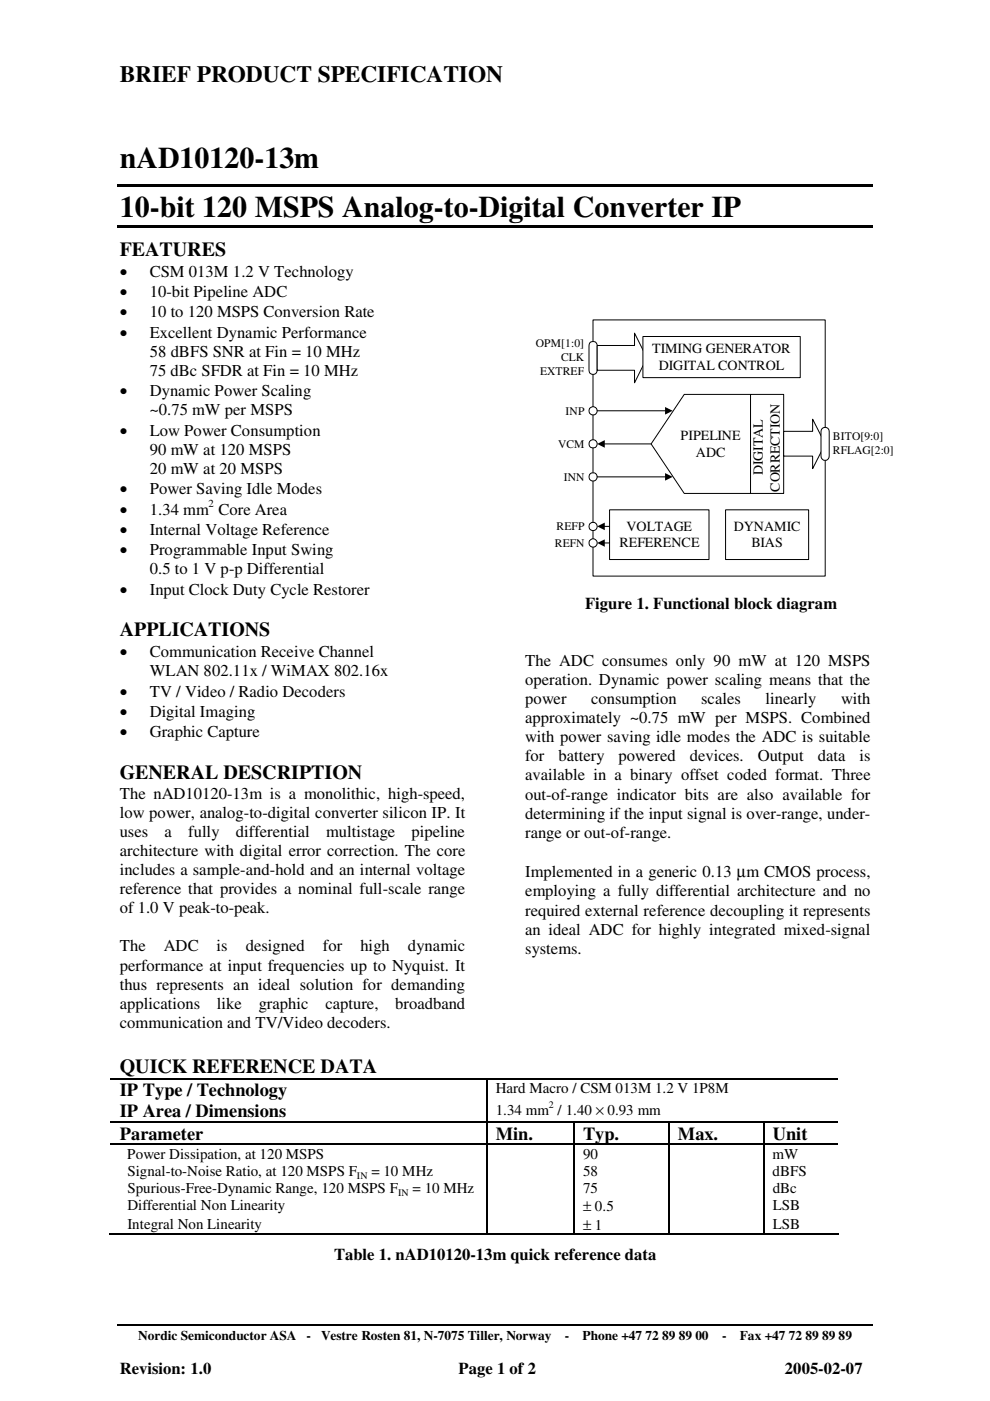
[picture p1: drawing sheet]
<svg xmlns="http://www.w3.org/2000/svg" width="210mm" height="297mm" viewBox="0 0 210 297" stroke-linecap="round" stroke-linejoin="round" font-family="sans-serif">
<defs><g id="words">
<g font-size="6.3">
<text x="25.4" y="35.6">nAD10120-13m</text>
<text x="25.4" y="46">10-bit 120 MSPS Analog-to-Digital Converter IP</text>
</g>
<text font-size="5" x="25.4" y="17.3">BRIEF PRODUCT SPECIFICATION</text>
<g font-size="4.2">
<text x="25.4" y="54.2">FEATURES</text>
<text x="25.4" y="134.9">APPLICATIONS</text>
<text x="25.4" y="165.2">GENERAL DESCRIPTION</text>
<text x="25.4" y="227.6">QUICK REFERENCE DATA</text>
</g>
<g font-size="3.9">
<text x="25.4" y="232.4">IP Type / Technology</text>
<text x="25.4" y="236.9">IP Area / Dimensions</text>
<text x="25.4" y="241.6">Parameter</text>
<text x="105.1" y="241.6">Min.</text>
<text x="123.6" y="241.6">Typ.</text>
<text x="143.7" y="241.6">Max.</text>
<text x="163.9" y="241.6">Unit</text>
</g>
<g font-size="3.5">
<text x="25.4" y="58.6">•</text>
<text x="31.7" y="58.6">CSM 013M 1.2 V Technology</text>
<text x="25.4" y="63">•</text>
<text x="31.7" y="63">10-bit Pipeline ADC</text>
<text x="25.4" y="67.3">•</text>
<text x="25.4" y="71.6">•</text>
<text x="31.7" y="67.3">10 to 120 MSPS Conversion Rate</text>
<text x="31.7" y="71.6">Excellent Dynamic Performance</text>
<text x="31.7" y="75.6">58 dBFS SNR at Fin = 10 MHz</text>
<text x="31.7" y="79.7">75 dBc SFDR at Fin = 10 MHz</text>
<text x="25.4" y="84">•</text>
<text x="31.7" y="84">Dynamic Power Scaling</text>
<text x="31.7" y="88.1">~0.75 mW per MSPS</text>
<text x="25.4" y="92.4">•</text>
<text x="31.7" y="92.4">Low Power Consumption</text>
<text x="31.7" y="96.4">90 mW at 120 MSPS</text>
<text x="31.7" y="100.5">20 mW at 20 MSPS</text>
<text x="25.4" y="104.8">•</text>
<text x="31.7" y="104.8">Power Saving Idle Modes</text>
<text x="25.4" y="109.1">•</text>
<text x="25.4" y="113.4">•</text>
<text x="31.7" y="109.1">1.34 mm Core Area</text>
<text x="31.7" y="113.4">Internal Voltage Reference</text>
<text x="25.4" y="117.7">•</text>
<text x="31.7" y="117.7">Programmable Input Swing</text>
<text x="31.7" y="121.8">0.5 to 1 V p-p Differential</text>
<text x="25.4" y="126.1">•</text>
<text x="31.7" y="126.1">Input Clock Duty Cycle Restorer</text>
<text x="124" y="129">Figure 1. Functional block diagram</text>
<text x="25.4" y="139.3">•</text>
<text x="31.7" y="139.3">Communication Receive Channel</text>
<text x="31.7" y="143.4">WLAN 802.11x / WiMAX 802.16x</text>
<text x="111.3" y="141.1">The ADC consumes only 90 mW at 120 MSPS</text>
<text x="25.4" y="147.7">•</text>
<text x="31.7" y="147.7">TV / Video / Radio Decoders</text>
<text x="111.3" y="145.2">operation. Dynamic power scaling means that the</text>
<text x="111.3" y="149.2">power</text>
<text x="125.3" y="149.2">consumption</text>
<text x="148.7" y="149.2">scales</text>
<text x="162.3" y="149.2">linearly</text>
<text x="178.3" y="149.2">with</text>
<text x="25.4" y="152">•</text>
<text x="31.7" y="152">Digital Imaging</text>
<text x="111.3" y="153.3">approximately ~0.75 mW per MSPS. Combined</text>
<text x="25.4" y="156.3">•</text>
<text x="31.7" y="156.3">Graphic Capture</text>
<text x="111.3" y="157.4">with power saving idle modes the ADC is suitable</text>
<text x="111.3" y="161.4">for</text>
<text x="118.4" y="161.4">battery</text>
<text x="131.1" y="161.4">powered</text>
<text x="146.3" y="161.4">devices.</text>
<text x="160.7" y="161.4">Output</text>
<text x="173.4" y="161.4">data</text>
<text x="182.3" y="161.4">is</text>
<text x="111.3" y="165.5">available in a binary offset coded format. Three</text>
<text x="25.4" y="169.3">The nAD10120-13m is a monolithic, high-speed,</text>
<text x="25.4" y="173.3">low power, analog-to-digital converter silicon IP. It</text>
<text x="111.3" y="169.5">out-of-range indicator bits are also available for</text>
<text x="111.3" y="173.6">determining if the input signal is over-range, under-</text>
<text x="25.4" y="177.4">uses</text>
<text x="34.9" y="177.4">a</text>
<text x="39.9" y="177.4">fully</text>
<text x="50" y="177.4">differential</text>
<text x="69.2" y="177.4">multistage</text>
<text x="87.3" y="177.4">pipeline</text>
<text x="111.3" y="177.6">range or out-of-range.</text>
<text x="25.4" y="181.5">architecture with digital error correction. The core</text>
<text x="25.4" y="185.5">includes a sample-and-hold and an internal voltage</text>
<text x="25.4" y="189.6">reference that provides a nominal full-scale range</text>
<text x="111.3" y="186">Implemented in a generic 0.13 µm CMOS process,</text>
<text x="111.3" y="190">employing a fully differential architecture and no</text>
<text x="25.4" y="193.6">of 1.0 V peak-to-peak.</text>
<text x="111.3" y="194.1">required external reference decoupling it represents</text>
<text x="25.4" y="201.7">The</text>
<text x="34.7" y="201.7">ADC</text>
<text x="45.9" y="201.7">is</text>
<text x="52.1" y="201.7">designed</text>
<text x="68.5" y="201.7">for</text>
<text x="76.4" y="201.7">high</text>
<text x="86.5" y="201.7">dynamic</text>
<text x="111.3" y="198.2">an ideal ADC for highly integrated mixed-signal</text>
<text x="111.3" y="202.2">systems.</text>
<text x="25.4" y="205.8">performance at input frequencies up to Nyquist. It</text>
<text x="25.4" y="209.9">thus represents an ideal solution for demanding</text>
<text x="25.4" y="213.9">applications</text>
<text x="46" y="213.9">like</text>
<text x="54.9" y="213.9">graphic</text>
<text x="69" y="213.9">capture,</text>
<text x="83.8" y="213.9">broadband</text>
<text x="25.4" y="218">communication and TV/Video decoders.</text>
<text x="70.8" y="267.1">Table 1. nAD10120-13m quick reference data</text>
<text x="25.4" y="291.2">Revision: 1.0</text>
<text x="97.2" y="291.2">Page 1 of 2</text>
<text x="166.4" y="291.2">2005-02-07</text>
</g>
<g font-size="3.2">
<text x="105.1" y="231.7">Hard Macro / CSM 013M 1.2 V 1P8M</text>
<text x="105.1" y="236.4">1.34 mm / 1.40 × 0.93 mm</text>
<text x="27" y="245.6">Power Dissipation, at 120 MSPS</text>
<text x="123.6" y="245.6">90</text>
<text x="163.8" y="245.6">mW</text>
<text x="27" y="249.3">Signal-to-Noise Ratio, at 120 MSPS F</text>
<text x="78.7" y="249.3">= 10 MHz</text>
<text x="123.6" y="249.3">58</text>
<text x="163.8" y="249.3">dBFS</text>
<text x="27" y="253">Spurious-Free-Dynamic Range, 120 MSPS F</text>
<text x="27" y="256.6">Differential Non Linearity</text>
<text x="87.5" y="253">= 10 MHz</text>
<text x="123.6" y="256.8">± 0.5</text>
<text x="123.6" y="253">75</text>
<text x="163.8" y="256.6">LSB</text>
<text x="163.8" y="253">dBc</text>
<text x="27" y="260.5">Integral Non Linearity</text>
<text x="123.6" y="260.7">± 1</text>
<text x="163.8" y="260.5">LSB</text>
</g>
<g font-size="3">
<text x="138.3" y="74.8">TIMING GENERATOR</text>
<text x="139.7" y="78.4">DIGITAL CONTROL</text>
<text x="144.3" y="93.2">PIPELINE</text>
<text x="147.5" y="96.8">ADC</text>
<text x="161.8" y="100.7" transform="rotate(-90 161.8 100.7)">DIGITAL</text>
<text x="165.3" y="104.2" transform="rotate(-90 165.3 104.2)">CORRECTION</text>
<text x="132.8" y="112.5">VOLTAGE</text>
<text x="155.6" y="112.5">DYNAMIC</text>
<text x="131.3" y="116">REFERENCE</text>
<text x="159.3" y="116">BIAS</text>
</g>
<g font-size="2.8">
<text x="29.3" y="284.1">Nordic Semiconductor ASA</text>
<text x="65" y="284.1">-</text>
<text x="68.1" y="284.1">Vestre Rosten 81, N-7075 Tiller, Norway</text>
<text x="119.8" y="284.1">-</text>
<text x="123.5" y="284.1">Phone +47 72 89 89 00</text>
<text x="153.1" y="284.1">-</text>
<text x="156.9" y="284.1">Fax +47 72 89 89 89</text>
</g>
<g font-size="2.5">
<text x="113.6" y="73.7">OPM[1:0]</text>
<text x="119" y="76.6">CLK</text>
<text x="114.5" y="79.6">EXTREF</text>
<text x="119.9" y="87.9">INP</text>
<text x="118.3" y="94.9">VCM</text>
<text x="176.6" y="93.4">BITO[9:0]</text>
<text x="119.5" y="102">INN</text>
<text x="176.6" y="96.3">RFLAG[2:0]</text>
<text x="118" y="112.5">REFP</text>
<text x="117.6" y="116">REFN</text>
</g>
<text font-size="2.3" x="44.2" y="107.5">2</text>
<g font-size="2.1">
<text x="116.4" y="235">2</text>
<text x="75.7" y="249.9">IN</text>
<text x="84.4" y="253.5">IN</text>
</g>
</g></defs>
<path d="M24.9 39.2h160.2v.5h-160.2zM24.9 47.7h160.2v.5h-160.2z" fill="#000"/>
<path d="M24.9 281h160.2" fill="none" stroke="#000" stroke-width=".25"/>
<path d="M49.4 55.3h8.7v4.2h-8.7z" fill="#fff"/>
<g fill="#fff" stroke="#000" stroke-width=".21">
<path d="M145.1 83.6h14v21h-14l-7.1-10.5z" fill-rule="evenodd"/>
<path d="M159.1 83.6h7.1v21h-7.1z" fill-rule="evenodd"/>
</g>
<path d="M166.2 91.5h6.1v-2.6l2.7 5.2-2.7 5.3v-2.7h-6.1z" fill-rule="evenodd" fill="#fff"/>
<path d="M166.2 91.5h6.1v-2.6l2.7 5.2-2.7 5.3v-2.7h-6.1z" fill="none" stroke="#000" stroke-width=".21"/>
<g fill="#fff" stroke="#000" stroke-width=".21">
<path d="M153.8 108.1h17.6v10.5h-17.6z" fill-rule="evenodd"/>
<path d="M129.2 108.1h21.1v10.5h-21.1z" fill-rule="evenodd"/>
</g>
<path d="M125.7 67.8h49.3v54.3h-49.3z" fill="none" stroke="#000" stroke-width=".21"/>
<g fill="#fff" stroke="#000" stroke-width=".21">
<path d="M174.4 90.8a.87 .87 0 0 1 1.4 .7v5.2a.87 .87 0 0 1-.9 .9 .87 .87 0 0 1-.8-.9v-5.2z" fill-rule="evenodd"/>
<path d="M125 72.7a.9 .9 0 0 1 1-.3 .9 .9 0 0 1 .6 .9v5.2a.87 .87 0 0 1-.8 .9 .87 .87 0 0 1-.9-.9v-5.2z" fill-rule="evenodd"/>
</g>
<path d="M126.6 73.3h7.9v-2.6l2.7 5.2-2.7 5.3v-2.7h-7.9z" fill-rule="evenodd" fill="#fff"/>
<path d="M126.6 73.3h7.9v-2.7l2.7 5.3-2.7 5.3v-2.7h-7.9z" fill="none" stroke="#000" stroke-width=".21"/>
<g fill="#fff" stroke="#000" stroke-width=".21">
<path d="M136.3 71.3h33.4v8.8h-33.4z" fill-rule="evenodd"/>
<circle cx="125.8" cy="87.1" r=".87"/>
<circle cx="125.8" cy="94.1" r=".87"/>
<circle cx="125.8" cy="101.1" r=".87"/>
</g>
<path d="M126.6 87.1h14.6M128 94.1h10M126.6 101.1h14.6" fill="none" stroke="#000" stroke-width=".21"/>
<path d="M126.6 94.1l1.6-.8v1.6zM141 86.3l1.6 .8-1.6 .8zM141 100.3l1.6 .8-1.6 .8z" fill="#000"/>
<g fill="#fff" stroke="#000" stroke-width=".21">
<circle cx="125.8" cy="111.6" r=".87"/>
<circle cx="125.8" cy="115.1" r=".87"/>
</g>
<path d="M128 111.6h1.2M128 115.1h1.2" fill="none" stroke="#000" stroke-width=".21"/>
<path d="M126.6 111.6l1.6-.8v1.6zM126.6 115.1l1.6-.7v1.5z" fill="#000"/>
<g fill="none" stroke="#000" stroke-width=".25">
<path d="M23.5 228.7h79.6M23.5 237.9h79.6M103.2 228.8v9M103.2 238v4.5M103.3 228.7h74.4M103.3 237.9h18.3M121.7 238v4.5M121.8 237.9h19.9M141.8 238v4.5M141.9 237.9h19.9M161.9 238v4.5M162.1 237.9h15.6"/>
<path d="M23.5 242.6h79.6M103.2 242.8v18.7M103.3 242.6h18.3M121.7 242.8v18.7M121.8 242.6h19.9M141.8 242.8v18.7M141.9 242.6h19.9M161.9 242.8v18.7M162.1 242.6h15.6M23.2 261.6h79.9M103.3 261.6h18.3M121.8 261.6h19.9"/>
<path d="M141.9 261.6h19.9M162.1 261.6h15.7"/>
</g>
<g fill="#000">
<path d="M103.1 228.6h.2v.2h-.2zM103.1 237.8h.2v.2h-.2zM121.6 237.8h.2v.2h-.2zM141.7 237.8h.2v.2h-.2zM161.8 237.8h.3v.2h-.3zM103.1 242.5h.2v.3h-.2zM121.6 242.5h.2v.3h-.2zM141.7 242.5h.2v.3h-.2zM161.8 242.5h.3v.3h-.3zM103.1 261.5h.2v.3h-.2zM121.6 261.5h.2v.3h-.2zM141.7 261.5h.2v.3h-.2z"/>
<path d="M161.8 261.5h.3v.3h-.3z"/>
</g>
<use href="#words"/>
</svg>
